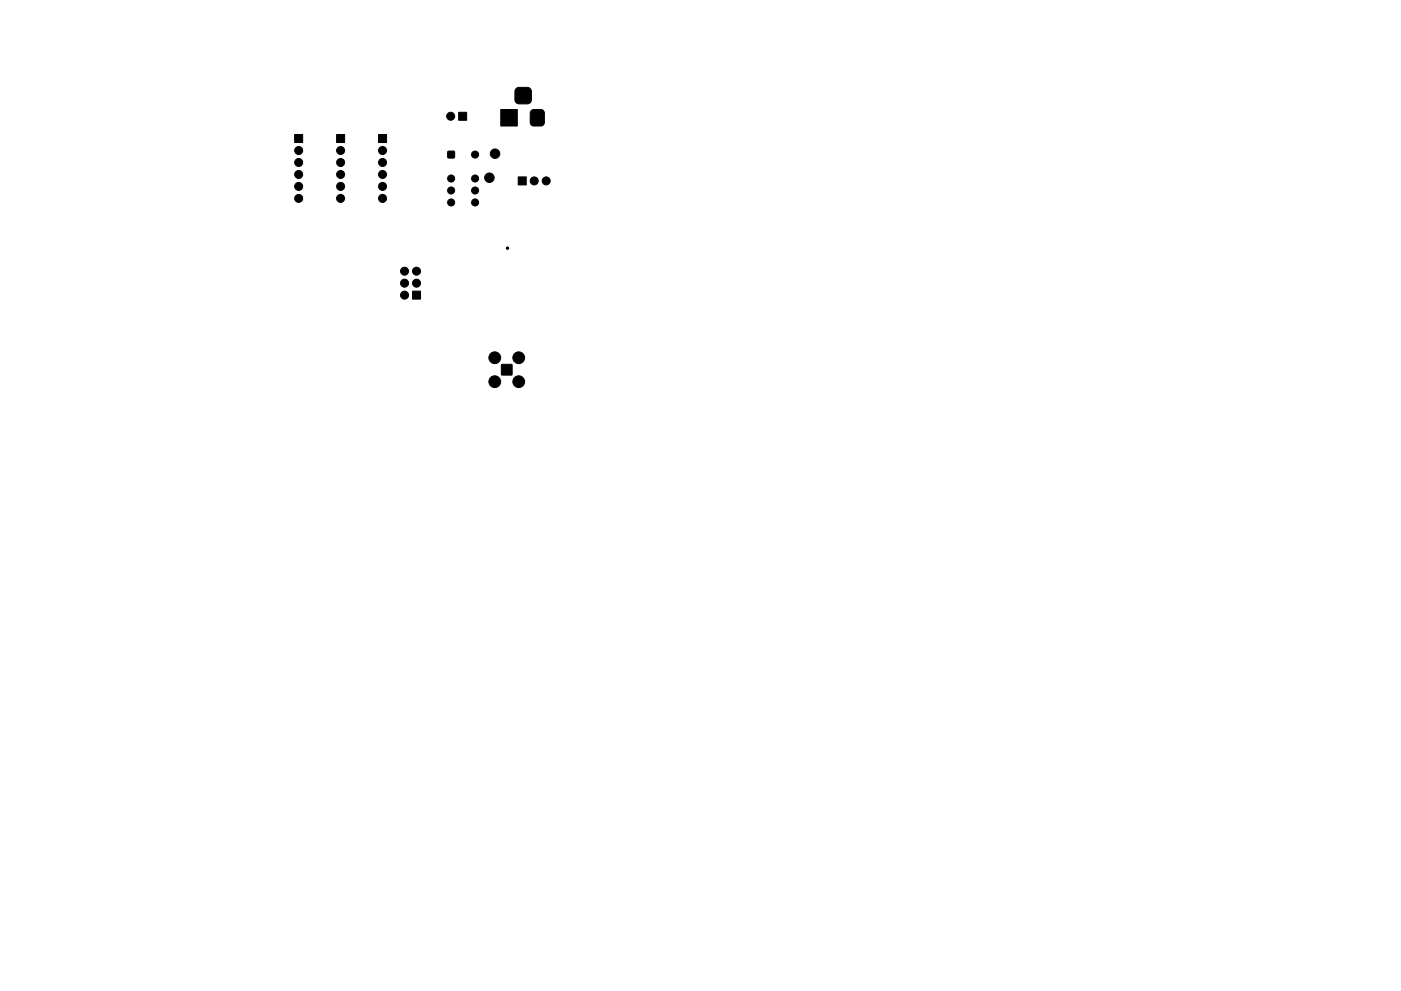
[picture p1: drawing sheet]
<svg xmlns="http://www.w3.org/2000/svg" width="297mm" height="210mm" viewBox="0 0 297 210" stroke-linecap="round" stroke-linejoin="round" font-family="sans-serif">
<g fill="#000" stroke="#000" stroke-width=".21">
<path d="M62.5 28.5h1.7v1.7h-1.7zM71.4 28.5h1.7v1.7h-1.7zM80.3 28.5h1.7v1.7h-1.7zM95 32.1h1.3v1.4h-1.3zM97.2 23.8h1.7v1.7h-1.7zM106.2 23.2h3.5v3.5h-3.5zM109.9 37.5h1.7v1.7h-1.7zM109.4 18.8l.5-.3h1.9a.88 .88 0 0 1 .9 .9v1.8a.88 .88 0 0 1-.9 .8h-1.8a.88 .88 0 0 1-.8-.8v-1.9zM112.7 23.4l.5-.2h1.5l.6 .3 .1 .5v2l-.3 .6-.4 .1h-1.5l-.6-.2-.2-.5v-2zM87.5 61.8h1.7v1.7h-1.7zM106.4 77.3h2.1v2.2h-2.1z"/>
<circle cx="63.3" cy="39.6" r=".85"/>
<circle cx="63.3" cy="37" r=".85"/>
<circle cx="63.3" cy="31.9" r=".85"/>
<circle cx="63.3" cy="34.5" r=".85"/>
<circle cx="72.2" cy="31.9" r=".85"/>
<circle cx="72.2" cy="34.5" r=".85"/>
<circle cx="72.2" cy="37" r=".85"/>
<circle cx="72.2" cy="39.6" r=".85"/>
<circle cx="81.1" cy="37" r=".85"/>
<circle cx="81.1" cy="39.6" r=".85"/>
<circle cx="81.1" cy="31.9" r=".85"/>
<circle cx="81.1" cy="34.5" r=".85"/>
<circle cx="95.6" cy="24.7" r=".85"/>
<circle cx="95.6" cy="37.9" r=".75"/>
<circle cx="100.7" cy="37.9" r=".75"/>
<circle cx="100.7" cy="32.8" r=".75"/>
<circle cx="103.8" cy="37.7" r="1"/>
<circle cx="105" cy="32.6" r="1"/>
<circle cx="113.3" cy="38.4" r=".85"/>
<circle cx="115.8" cy="38.4" r=".85"/>
<circle cx="63.3" cy="42.1" r=".85"/>
<circle cx="72.2" cy="42.1" r=".85"/>
<circle cx="81.1" cy="42.1" r=".85"/>
<circle cx="85.8" cy="57.5" r=".85"/>
<circle cx="88.3" cy="57.5" r=".85"/>
<circle cx="95.6" cy="40.4" r=".75"/>
<circle cx="95.6" cy="43" r=".75"/>
<circle cx="100.7" cy="43" r=".75"/>
<circle cx="100.7" cy="40.4" r=".75"/>
<circle cx="107.6" cy="52.7" r=".25"/>
<circle cx="85.8" cy="62.6" r=".85"/>
<circle cx="85.8" cy="60.1" r=".85"/>
<circle cx="88.3" cy="60.1" r=".85"/>
<circle cx="104.9" cy="75.9" r="1.25"/>
<circle cx="110" cy="75.9" r="1.25"/>
<circle cx="104.9" cy="81" r="1.25"/>
<circle cx="110" cy="81" r="1.25"/>
</g>
</svg>
